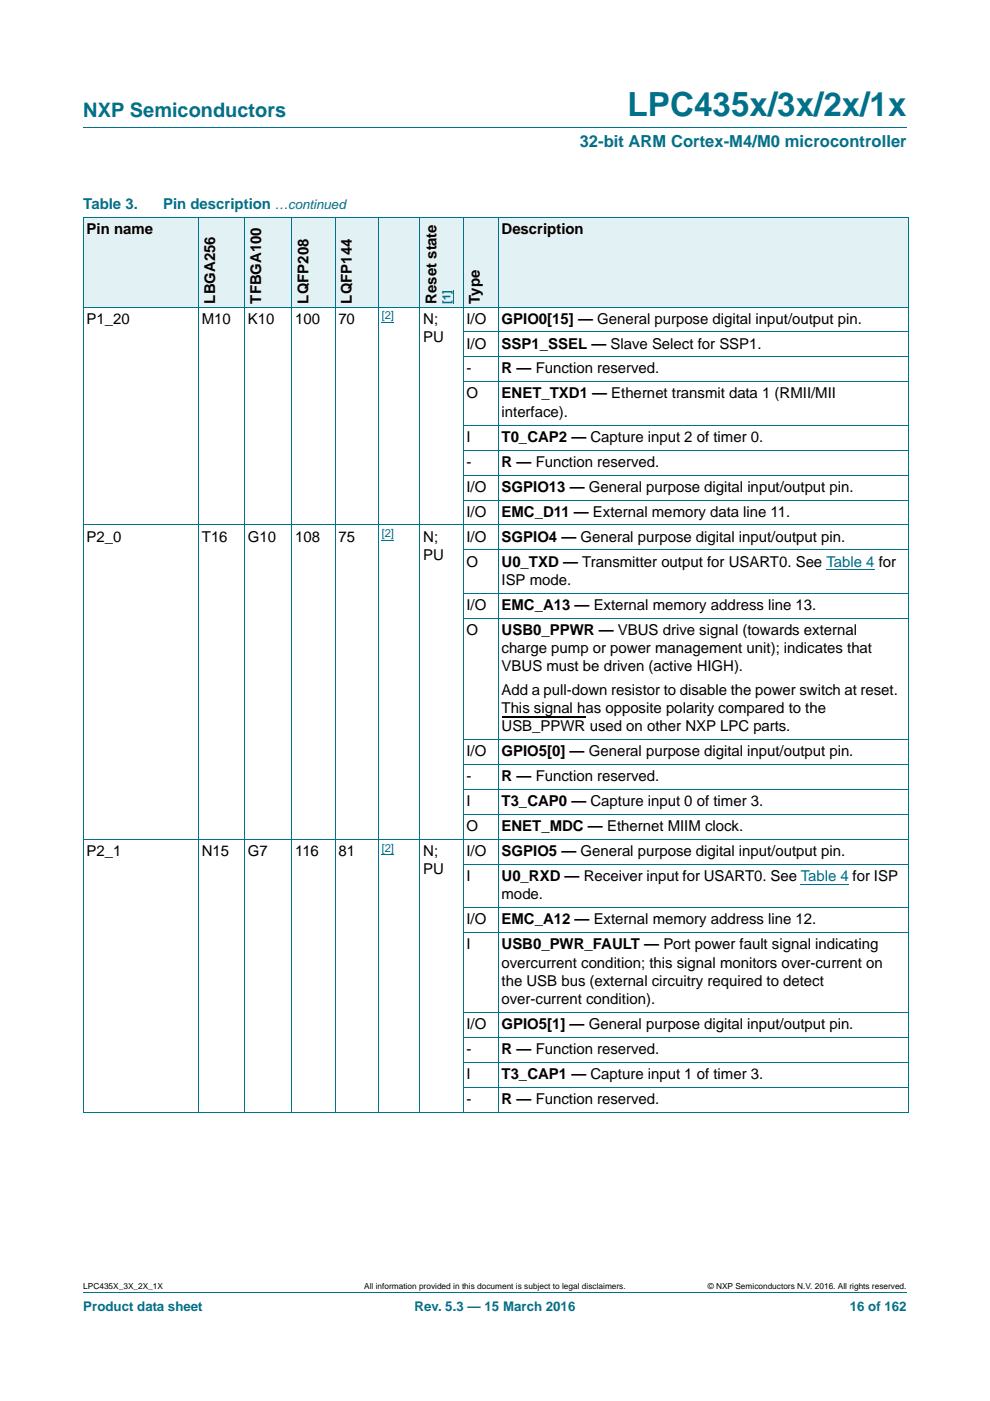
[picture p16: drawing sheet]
<svg xmlns="http://www.w3.org/2000/svg" width="210mm" height="297mm" viewBox="0 0 210 297" stroke-linecap="round" stroke-linejoin="round" font-family="sans-serif">
<defs><g id="words">
<text font-size="7" fill="#00718a" x="133.1" y="24.6">LPC435x/3x/2x/1x</text>
<text font-size="4.2" fill="#00718a" x="17.7" y="24.9">NXP Semiconductors</text>
<text font-size="3.5" fill="#00718a" x="123" y="31.1">32-bit ARM Cortex-M4/M0 microcontroller</text>
<g font-size="3.2" fill="#00718a">
<text x="17.7" y="44.3">Table 3.</text>
<text x="34.6" y="44.3">Pin description</text>
</g>
<g font-size="3.2">
<text x="18.4" y="49.6">Pin name</text>
<text x="106.4" y="49.6">Description</text>
<text x="45.6" y="64.4" transform="rotate(-90 45.6 64.4)">LBGA256</text>
<text x="55.4" y="64.4" transform="rotate(-90 55.4 64.4)">TFBGA100</text>
<text x="65.4" y="64.4" transform="rotate(-90 65.4 64.4)">LQFP208</text>
<text x="74.6" y="64.4" transform="rotate(-90 74.6 64.4)">LQFP144</text>
<text x="92.6" y="64.4" transform="rotate(-90 92.6 64.4)">Reset state</text>
<text x="101.8" y="64.4" transform="rotate(-90 101.8 64.4)">Type</text>
<text x="18.4" y="68.6">P1_20</text>
<text x="42.8" y="68.6">M10</text>
<text x="52.5" y="68.6">K10</text>
<text x="62.6" y="68.6">100</text>
<text x="71.8" y="68.6">70</text>
<text x="89.8" y="68.6">N;</text>
<text x="99" y="68.6">I/O</text>
<text x="106.4" y="68.6">GPIO0[15] — General purpose digital input/output pin.</text>
<text x="89.8" y="72.5">PU</text>
<text x="99" y="73.9">I/O</text>
<text x="106.4" y="73.9">SSP1_SSEL — Slave Select for SSP1.</text>
<text x="99" y="79.2">-</text>
<text x="106.4" y="79.2">R — Function reserved.</text>
<text x="99" y="84.5">O</text>
<text x="106.4" y="84.5">ENET_TXD1 — Ethernet transmit data 1 (RMII/MII</text>
<text x="106.4" y="88.4">interface).</text>
<text x="99" y="93.7">I</text>
<text x="106.4" y="93.7">T0_CAP2 — Capture input 2 of timer 0.</text>
<text x="99" y="99">-</text>
<text x="106.4" y="99">R — Function reserved.</text>
<text x="99" y="104.3">I/O</text>
<text x="106.4" y="104.3">SGPIO13 — General purpose digital input/output pin.</text>
<text x="99" y="109.5">I/O</text>
<text x="106.4" y="109.5">EMC_D11 — External memory data line 11.</text>
<text x="18.4" y="114.8">P2_0</text>
<text x="42.8" y="114.8">T16</text>
<text x="52.6" y="114.8">G10</text>
<text x="62.6" y="114.8">108</text>
<text x="71.8" y="114.8">75</text>
<text x="89.8" y="114.8">N;</text>
<text x="89.8" y="118.7">PU</text>
<text x="99" y="114.8">I/O</text>
<text x="106.4" y="114.8">SGPIO4 — General purpose digital input/output pin.</text>
<text x="99" y="120.1">O</text>
<text x="106.4" y="124">ISP mode.</text>
<text x="106.4" y="120.1">U0_TXD — Transmitter output for USART0. See Table 4 for</text>
<text x="99" y="129.3">I/O</text>
<text x="106.4" y="129.3">EMC_A13 — External memory address line 13.</text>
<text x="99" y="134.6">O</text>
<text x="106.4" y="134.6">USB0_PPWR — VBUS drive signal (towards external</text>
<text x="106.4" y="138.5">charge pump or power management unit); indicates that</text>
<text x="106.4" y="142.3">VBUS must be driven (active HIGH).</text>
<text x="106.4" y="147.3">Add a pull-down resistor to disable the power switch at reset.</text>
<text x="106.4" y="151.2">This signal has opposite polarity compared to the</text>
<text x="106.4" y="155">USB_PPWR used on other NXP LPC parts.</text>
<text x="99" y="160.3">I/O</text>
<text x="106.4" y="160.3">GPIO5[0] — General purpose digital input/output pin.</text>
<text x="99" y="165.6">-</text>
<text x="106.4" y="165.6">R — Function reserved.</text>
<text x="99" y="170.9">I</text>
<text x="106.4" y="170.9">T3_CAP0 — Capture input 0 of timer 3.</text>
<text x="99" y="176.2">O</text>
<text x="106.4" y="176.2">ENET_MDC — Ethernet MIIM clock.</text>
<text x="18.4" y="181.5">P2_1</text>
<text x="42.8" y="181.5">N15</text>
<text x="52.6" y="181.5">G7</text>
<text x="62.6" y="181.5">116</text>
<text x="71.8" y="181.5">81</text>
<text x="89.8" y="181.5">N;</text>
<text x="89.8" y="185.4">PU</text>
<text x="99" y="181.5">I/O</text>
<text x="106.4" y="181.5">SGPIO5 — General purpose digital input/output pin.</text>
<text x="99" y="186.8">I</text>
<text x="106.4" y="190.7">mode.</text>
<text x="106.4" y="186.8">U0_RXD — Receiver input for USART0. See Table 4 for ISP</text>
<text x="99" y="196">I/O</text>
<text x="106.4" y="196">EMC_A12 — External memory address line 12.</text>
<text x="99" y="201.3">I</text>
<text x="106.4" y="201.3">USB0_PWR_FAULT — Port power fault signal indicating</text>
<text x="106.4" y="205.2">overcurrent condition; this signal monitors over-current on</text>
<text x="106.4" y="209">the USB bus (external circuitry required to detect</text>
<text x="106.4" y="212.9">over-current condition).</text>
<text x="99" y="218.2">I/O</text>
<text x="106.4" y="218.2">GPIO5[1] — General purpose digital input/output pin.</text>
<text x="99" y="223.5">-</text>
<text x="106.4" y="223.5">R — Function reserved.</text>
<text x="99" y="228.8">I</text>
<text x="106.4" y="228.8">T3_CAP1 — Capture input 1 of timer 3.</text>
<text x="99" y="234.1">-</text>
<text x="106.4" y="234.1">R — Function reserved.</text>
</g>
<g font-size="2.8" fill="#00718a">
<text x="58.3" y="44.3">…continued</text>
<text x="17.7" y="277.9">Product data sheet</text>
<text x="87.9" y="277.9">Rev. 5.3 — 15 March 2016</text>
<text x="180.2" y="277.9">16 of 162</text>
</g>
<g font-size="2.4" fill="#00f">
<text x="95.5" y="64.4" transform="rotate(-90 95.5 64.4)">[1]</text>
<text x="81" y="67.6">[2]</text>
<text x="81" y="113.9">[2]</text>
<text x="81" y="180.6">[2]</text>
</g>
<g font-size="1.8">
<text x="17.7" y="273.3">LPC435X_3X_2X_1X</text>
<text x="77.2" y="273.3">All information provided in this document is subject to legal disclaimers.</text>
<text x="150.1" y="273.3">© NXP Semiconductors N.V. 2016. All rights reserved.</text>
</g>
</g></defs>
<path d="M17.7 27h174.6M17.7 273.9h174.6" fill="none" stroke="#00718a" stroke-width=".21"/>
<path d="M81 68.4h2.6M81 114.6h2.6M175.3 120.8h10.2M81 181.3h2.6M169.8 187.5h10.3" fill="none" stroke="#00f" stroke-width=".21"/>
<path d="M106.4 152.1h17.8" fill="none" stroke="#000" stroke-width=".23"/>
<g fill="#e2f1f4">
<path d="M17.7 46h24.4v19.1h-24.4z"/>
<path d="M42.1 46h9.8v19.1h-9.8z"/>
<path d="M51.9 46h10v19.1h-10z"/>
<path d="M61.9 46h9.2v19.1h-9.2z"/>
<path d="M71.1 46h9.2v19.1h-9.2z"/>
<path d="M80.3 46h18v19.1h-18z"/>
</g>
<path d="M96.2 61.5v2.9" fill="none" stroke="#00f" stroke-width=".21"/>
<g fill="#e2f1f4">
<path d="M98.3 46h7.4v19.1h-7.4z"/>
<path d="M105.7 46h87v19.1h-87z"/>
</g>
<g fill="none" stroke="#00718a" stroke-width=".21">
<path d="M17.6 46h175.1M17.7 46.1v189.7M42.1 46v189.9M51.9 46v189.9M61.9 46v189.9M71.1 46v189.9M80.3 46v189.9M89.1 46v189.9M98.3 46v189.9M105.7 46v189.9M192.7 46.1v189.7M17.6 65.1h175.1"/>
<path d="M98.2 70.4h94.5M98.2 75.7h94.5M98.2 81h94.5M98.2 90.1h94.5M98.2 95.4h94.5M17.6 111.3h175.1M98.2 100.7h94.5M98.2 106h94.5M98.2 116.6h94.5M98.2 125.8h94.5M98.2 131.1h94.5M98.2 156.8h94.5"/>
<path d="M17.6 178h175.1M98.2 162.1h94.5M98.2 167.4h94.5M98.2 172.7h94.5M98.2 183.3h94.5M98.2 192.5h94.5M98.2 197.7h94.5M98.2 214.7h94.5M98.2 220h94.5M17.6 235.8h175.1M98.2 225.3h94.5M98.2 230.6h94.5"/>
</g>
<use href="#words"/>
</svg>
